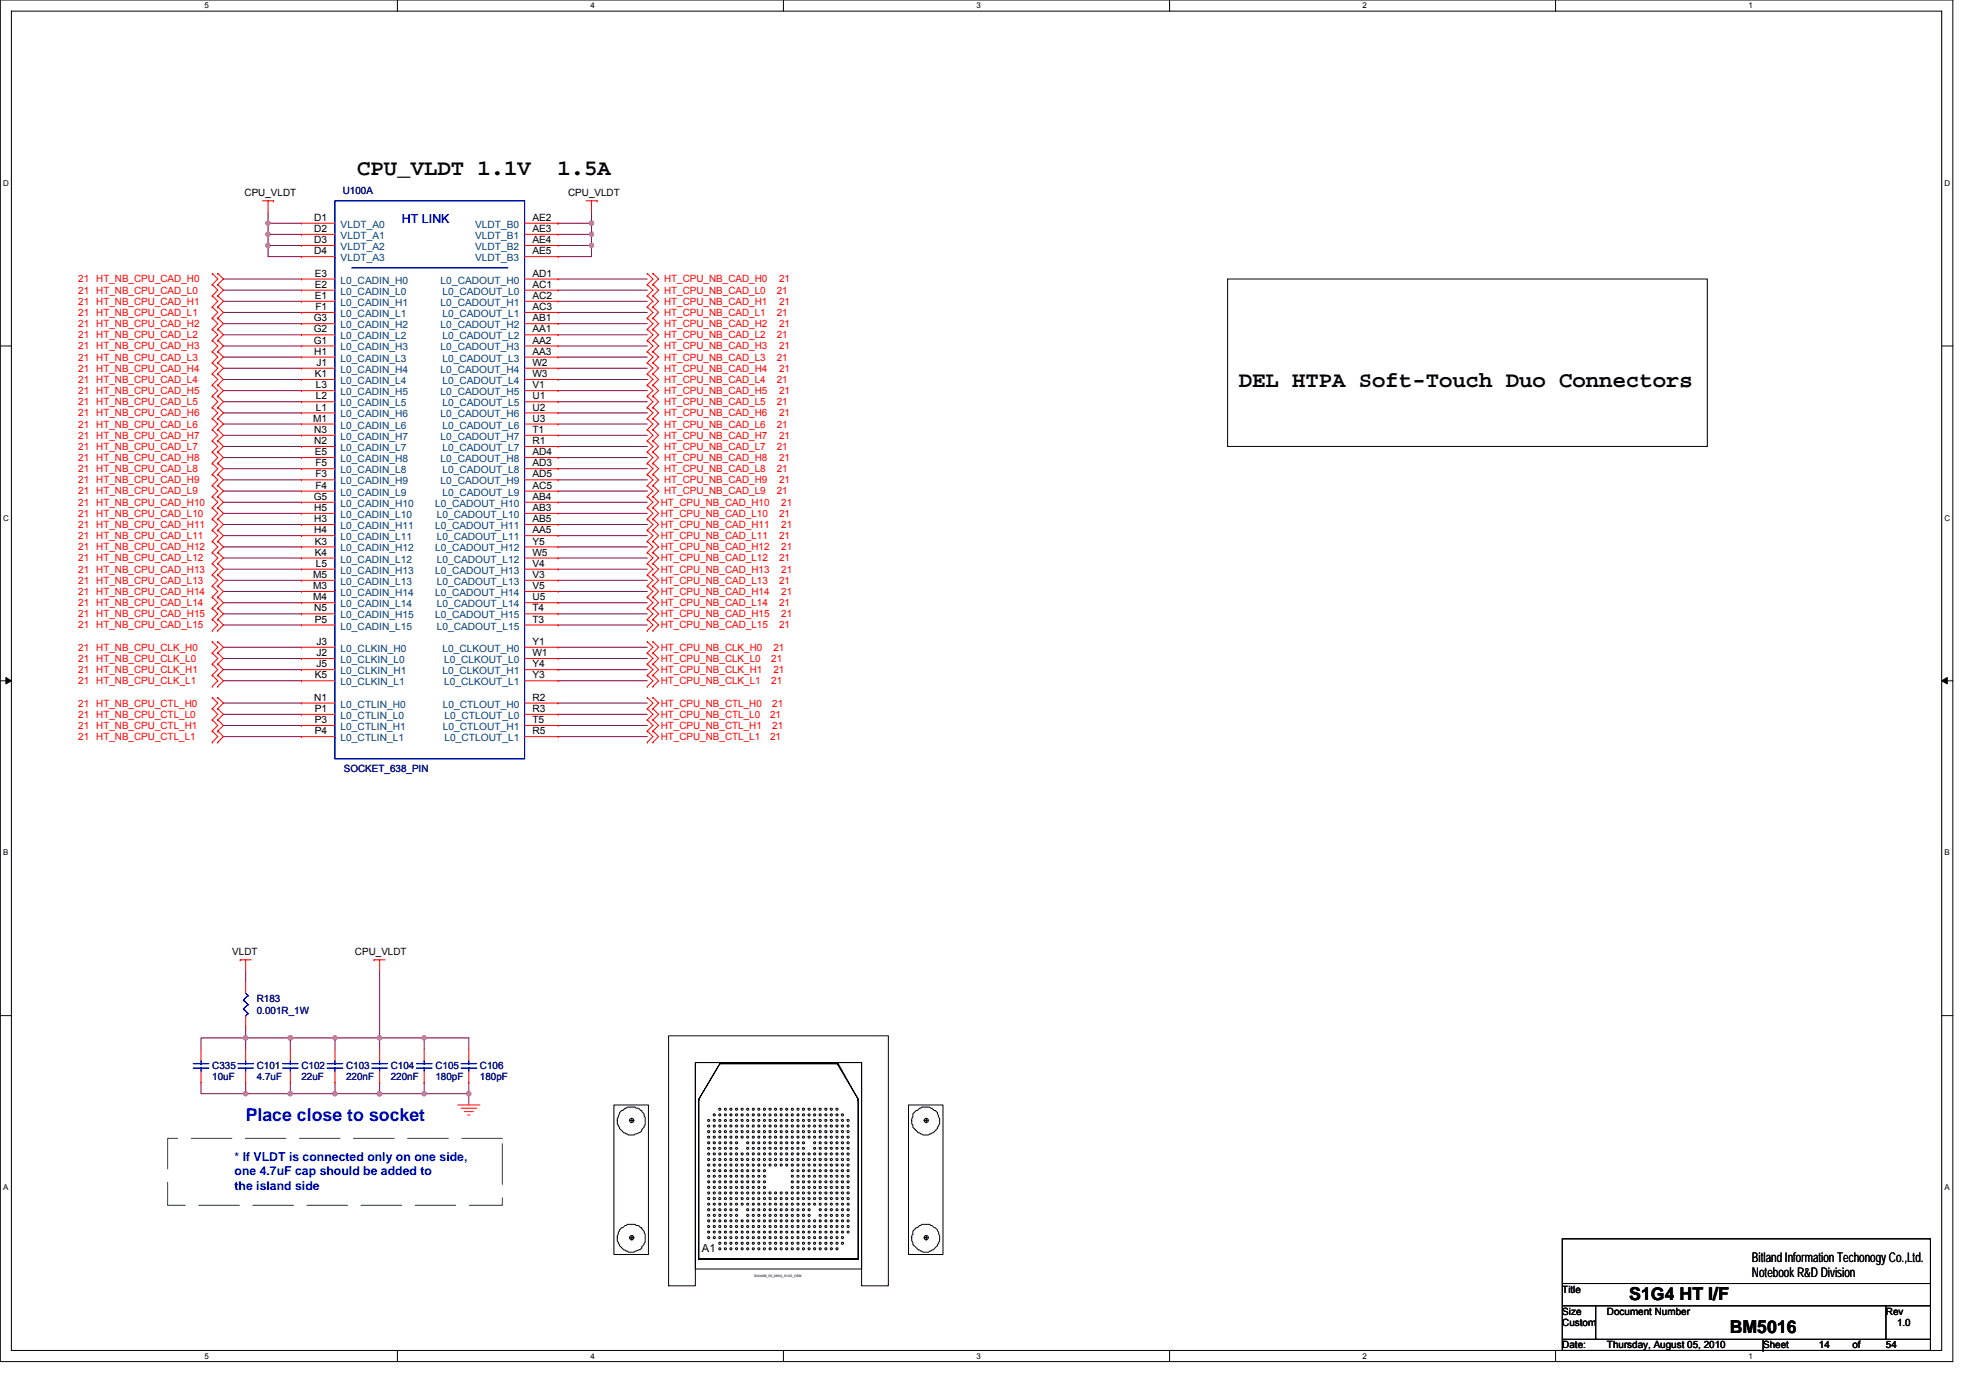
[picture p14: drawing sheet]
<svg xmlns="http://www.w3.org/2000/svg" width="297mm" height="210mm" viewBox="0 0 297 210" stroke-linecap="round" stroke-linejoin="round" font-family="sans-serif">
<defs><g id="words">
<g font-size="3.3">
<text x="53.7" y="26.3">CPU_VLDT 1.1V</text>
<text x="83.8" y="26.3">1.5A</text>
<text x="186.1" y="58.1">DEL HTPA Soft-Touch Duo Connectors</text>
</g>
<text font-size="2.7" fill="#00f" x="36.9" y="168.4">Place close to socket</text>
<g font-size="2.7">
<text x="244.8" y="195.2">S1G4 HT I/F</text>
<text x="259.9" y="200.3">BM5016</text>
</g>
<g font-size="2">
<text x="263.2" y="189.6">Bitland Information Techonogy Co.,Ltd.</text>
<text x="263.2" y="191.9">Notebook R&amp;D Division</text>
</g>
<g font-size="1.8" fill="#00f">
<text x="60.4" y="33.5">HT LINK</text>
<text x="35.2" y="174.4">* If VLDT is connected only on one side,</text>
<text x="35.2" y="176.6">one 4.7uF cap should be added to</text>
<text x="35.2" y="178.7">the island side</text>
</g>
<text font-size="1.7" x="105.5" y="188.1">A1</text>
<g font-size="1.5">
<text x="36.7" y="29.5">CPU_VLDT</text>
<text x="85.4" y="29.5">CPU_VLDT</text>
<text x="47.2" y="34.8">D2</text>
<text x="47.2" y="33.2">D1</text>
<text x="80" y="34.8">AE3</text>
<text x="80" y="33.2">AE2</text>
<text x="47.2" y="38.2">D4</text>
<text x="47.2" y="36.5">D3</text>
<text x="47.3" y="41.6">E3</text>
<text x="80" y="41.6">AD1</text>
<text x="80" y="38.2">AE5</text>
<text x="80" y="36.5">AE4</text>
<text x="47.3" y="44.9">E1</text>
<text x="47.3" y="43.2">E2</text>
<text x="47.4" y="46.6">F1</text>
<text x="80" y="44.9">AC2</text>
<text x="80" y="46.6">AC3</text>
<text x="80" y="43.2">AC1</text>
<text x="47.1" y="51.6">G1</text>
<text x="47.1" y="48.3">G3</text>
<text x="47.1" y="49.9">G2</text>
<text x="47.2" y="53.3">H1</text>
<text x="80" y="51.6">AA2</text>
<text x="80" y="48.3">AB1</text>
<text x="80" y="53.3">AA3</text>
<text x="80" y="49.9">AA1</text>
<text x="47.3" y="56.6">K1</text>
<text x="47.5" y="58.3">L3</text>
<text x="47.5" y="60">L2</text>
<text x="47.6" y="54.9">J1</text>
<text x="80" y="58.3">V1</text>
<text x="80" y="54.9">W2</text>
<text x="80" y="60">U1</text>
<text x="80" y="56.6">W3</text>
<text x="47.1" y="63.3">M1</text>
<text x="47.2" y="65">N3</text>
<text x="47.5" y="61.7">L1</text>
<text x="80" y="65">T1</text>
<text x="80" y="61.7">U2</text>
<text x="80" y="63.3">U3</text>
<text x="47.2" y="66.7">N2</text>
<text x="47.3" y="68.4">E5</text>
<text x="47.4" y="71.7">F3</text>
<text x="47.4" y="70">F5</text>
<text x="80" y="71.7">AD5</text>
<text x="80" y="68.4">AD4</text>
<text x="80" y="70">AD3</text>
<text x="80" y="66.7">R1</text>
<text x="47.1" y="75.1">G5</text>
<text x="47.2" y="76.8">H5</text>
<text x="47.4" y="73.4">F4</text>
<text x="80" y="75.1">AB4</text>
<text x="80" y="73.4">AC5</text>
<text x="80" y="76.8">AB3</text>
<text x="47.2" y="78.4">H3</text>
<text x="47.2" y="80.1">H4</text>
<text x="47.3" y="81.8">K3</text>
<text x="47.3" y="83.5">K4</text>
<text x="80" y="81.8">Y5</text>
<text x="80" y="78.4">AB5</text>
<text x="80" y="83.5">W5</text>
<text x="80" y="80.1">AA5</text>
<text x="47.1" y="88.5">M3</text>
<text x="47.1" y="86.8">M5</text>
<text x="47.5" y="85.1">L5</text>
<text x="80" y="88.5">V5</text>
<text x="80" y="85.1">V4</text>
<text x="80" y="86.8">V3</text>
<text x="47.1" y="90.2">M4</text>
<text x="47.2" y="91.8">N5</text>
<text x="47.3" y="93.5">P5</text>
<text x="80" y="91.8">T4</text>
<text x="80" y="93.5">T3</text>
<text x="80" y="90.2">U5</text>
<text x="47.3" y="101.9">K5</text>
<text x="47.6" y="100.2">J5</text>
<text x="47.6" y="96.9">J3</text>
<text x="47.6" y="98.6">J2</text>
<text x="80" y="101.9">Y3</text>
<text x="80" y="98.6">W1</text>
<text x="80" y="100.2">Y4</text>
<text x="80" y="96.9">Y1</text>
<text x="47.2" y="105.2">N1</text>
<text x="47.3" y="106.9">P1</text>
<text x="80" y="105.2">R2</text>
<text x="80" y="106.9">R3</text>
<text x="47.3" y="108.6">P3</text>
<text x="47.3" y="110.3">P4</text>
<text x="80" y="108.6">T5</text>
<text x="80" y="110.3">R5</text>
<text x="34.9" y="143.5">VLDT</text>
<text x="53.3" y="143.5">CPU_VLDT</text>
<text x="234.7" y="194.1">Title</text>
<text x="234.7" y="197.5">Size</text>
<text x="241.4" y="197.5">Document Number</text>
<text x="283.4" y="197.5">Rev</text>
<text x="234.7" y="202.5">Date:</text>
<text x="234.7" y="199.2">Custom</text>
<text x="241.4" y="202.5">Thursday, August 05, 2010</text>
<text x="264.9" y="202.5">Sheet</text>
<text x="273.3" y="202.5">14</text>
<text x="278.3" y="202.5">of</text>
<text x="283.4" y="202.5">54</text>
<text x="285" y="199.2">1.0</text>
</g>
<g font-size="1.5" fill="#000080">
<text x="51.5" y="29.2">U100A</text>
<text x="51.7" y="116">SOCKET_638_PIN</text>
<text x="38.6" y="150.6">R183</text>
<text x="38.6" y="152.2">0.001R_1W</text>
<text x="31.9" y="160.6">C335</text>
<text x="38.6" y="160.6">C101</text>
<text x="45.3" y="160.6">C102</text>
<text x="52" y="160.6">C103</text>
<text x="58.7" y="160.6">C104</text>
<text x="65.4" y="160.6">C105</text>
<text x="72.1" y="160.6">C106</text>
<text x="31.9" y="162.3">10uF</text>
<text x="38.6" y="162.3">4.7uF</text>
<text x="45.3" y="162.3">22uF</text>
<text x="52" y="162.3">220nF</text>
<text x="58.7" y="162.3">220nF</text>
<text x="65.4" y="162.3">180pF</text>
<text x="72.1" y="162.3">180pF</text>
</g>
<g font-size="1.5" fill="#004080">
<text x="51.2" y="35.9">VLDT_A1</text>
<text x="51.2" y="34.2">VLDT_A0</text>
<text x="71.4" y="35.9">VLDT_B1</text>
<text x="71.4" y="34.2">VLDT_B0</text>
<text x="51.2" y="39.2">VLDT_A3</text>
<text x="51.2" y="37.5">VLDT_A2</text>
<text x="71.4" y="39.2">VLDT_B3</text>
<text x="71.4" y="37.5">VLDT_B2</text>
<text x="51.2" y="45.9">L0_CADIN_H1</text>
<text x="51.2" y="47.6">L0_CADIN_L1</text>
<text x="51.2" y="42.6">L0_CADIN_H0</text>
<text x="51.2" y="44.3">L0_CADIN_L0</text>
<text x="66.2" y="45.9">L0_CADOUT_H1</text>
<text x="66.2" y="42.6">L0_CADOUT_H0</text>
<text x="66.5" y="47.6">L0_CADOUT_L1</text>
<text x="66.5" y="44.3">L0_CADOUT_L0</text>
<text x="51.2" y="52.6">L0_CADIN_H3</text>
<text x="51.2" y="49.3">L0_CADIN_H2</text>
<text x="51.2" y="51">L0_CADIN_L2</text>
<text x="66.2" y="52.6">L0_CADOUT_H3</text>
<text x="66.2" y="49.3">L0_CADOUT_H2</text>
<text x="66.5" y="51">L0_CADOUT_L2</text>
<text x="51.2" y="59.4">L0_CADIN_H5</text>
<text x="51.2" y="56">L0_CADIN_H4</text>
<text x="51.2" y="57.7">L0_CADIN_L4</text>
<text x="51.2" y="54.3">L0_CADIN_L3</text>
<text x="66.2" y="59.4">L0_CADOUT_H5</text>
<text x="66.2" y="56">L0_CADOUT_H4</text>
<text x="66.5" y="57.7">L0_CADOUT_L4</text>
<text x="66.5" y="54.3">L0_CADOUT_L3</text>
<text x="51.2" y="62.7">L0_CADIN_H6</text>
<text x="51.2" y="64.4">L0_CADIN_L6</text>
<text x="51.2" y="61">L0_CADIN_L5</text>
<text x="66.2" y="62.7">L0_CADOUT_H6</text>
<text x="66.5" y="64.4">L0_CADOUT_L6</text>
<text x="66.5" y="61">L0_CADOUT_L5</text>
<text x="51.2" y="69.4">L0_CADIN_H8</text>
<text x="51.2" y="71.1">L0_CADIN_L8</text>
<text x="51.2" y="66.1">L0_CADIN_H7</text>
<text x="51.2" y="67.7">L0_CADIN_L7</text>
<text x="66.2" y="69.4">L0_CADOUT_H8</text>
<text x="66.2" y="66.1">L0_CADOUT_H7</text>
<text x="66.5" y="71.1">L0_CADOUT_L8</text>
<text x="66.5" y="67.7">L0_CADOUT_L7</text>
<text x="51.2" y="76.1">L0_CADIN_H10</text>
<text x="51.2" y="77.8">L0_CADIN_L10</text>
<text x="51.2" y="72.7">L0_CADIN_H9</text>
<text x="51.2" y="74.4">L0_CADIN_L9</text>
<text x="65.4" y="76.1">L0_CADOUT_H10</text>
<text x="65.6" y="77.8">L0_CADOUT_L10</text>
<text x="66.2" y="72.7">L0_CADOUT_H9</text>
<text x="66.5" y="74.4">L0_CADOUT_L9</text>
<text x="51.2" y="82.8">L0_CADIN_H12</text>
<text x="51.2" y="79.5">L0_CADIN_H11</text>
<text x="51.2" y="81.1">L0_CADIN_L11</text>
<text x="65.4" y="82.8">L0_CADOUT_H12</text>
<text x="65.4" y="79.5">L0_CADOUT_H11</text>
<text x="65.6" y="81.1">L0_CADOUT_L11</text>
<text x="51.2" y="89.5">L0_CADIN_H14</text>
<text x="51.2" y="86.2">L0_CADIN_H13</text>
<text x="51.2" y="87.8">L0_CADIN_L13</text>
<text x="51.2" y="84.5">L0_CADIN_L12</text>
<text x="65.4" y="89.5">L0_CADOUT_H14</text>
<text x="65.4" y="86.2">L0_CADOUT_H13</text>
<text x="65.6" y="87.8">L0_CADOUT_L13</text>
<text x="65.6" y="84.5">L0_CADOUT_L12</text>
<text x="51.2" y="92.9">L0_CADIN_H15</text>
<text x="51.2" y="94.6">L0_CADIN_L15</text>
<text x="51.2" y="91.2">L0_CADIN_L14</text>
<text x="65.4" y="92.9">L0_CADOUT_H15</text>
<text x="65.6" y="94.6">L0_CADOUT_L15</text>
<text x="65.6" y="91.2">L0_CADOUT_L14</text>
<text x="51.2" y="101.3">L0_CLKIN_H1</text>
<text x="51.2" y="97.9">L0_CLKIN_H0</text>
<text x="51.2" y="99.6">L0_CLKIN_L0</text>
<text x="66.5" y="101.3">L0_CLKOUT_H1</text>
<text x="66.5" y="97.9">L0_CLKOUT_H0</text>
<text x="66.7" y="99.6">L0_CLKOUT_L0</text>
<text x="51.2" y="102.9">L0_CLKIN_L1</text>
<text x="51.2" y="106.3">L0_CTLIN_H0</text>
<text x="51.2" y="108">L0_CTLIN_L0</text>
<text x="66.5" y="106.3">L0_CTLOUT_H0</text>
<text x="66.7" y="102.9">L0_CLKOUT_L1</text>
<text x="66.8" y="108">L0_CTLOUT_L0</text>
<text x="51.2" y="109.6">L0_CTLIN_H1</text>
<text x="51.2" y="111.3">L0_CTLIN_L1</text>
<text x="66.5" y="109.6">L0_CTLOUT_H1</text>
<text x="66.8" y="111.3">L0_CTLOUT_L1</text>
</g>
<g font-size="1.5" fill="#f00">
<text x="11.8" y="42.4">21 HT_NB_CPU_CAD_H0</text>
<text x="11.8" y="44.1">21 HT_NB_CPU_CAD_L0</text>
<text x="11.8" y="45.8">21 HT_NB_CPU_CAD_H1</text>
<text x="11.8" y="47.5">21 HT_NB_CPU_CAD_L1</text>
<text x="99.8" y="44.1">HT_CPU_NB_CAD_L0</text>
<text x="99.8" y="47.5">HT_CPU_NB_CAD_L1</text>
<text x="99.8" y="42.4">HT_CPU_NB_CAD_H0</text>
<text x="99.8" y="45.8">HT_CPU_NB_CAD_H1</text>
<text x="116.7" y="44.1">21</text>
<text x="116.7" y="47.5">21</text>
<text x="117" y="42.4">21</text>
<text x="117" y="45.8">21</text>
<text x="11.8" y="49.1">21 HT_NB_CPU_CAD_H2</text>
<text x="11.8" y="50.8">21 HT_NB_CPU_CAD_L2</text>
<text x="11.8" y="52.5">21 HT_NB_CPU_CAD_H3</text>
<text x="99.8" y="49.1">HT_CPU_NB_CAD_H2</text>
<text x="99.8" y="52.5">HT_CPU_NB_CAD_H3</text>
<text x="99.8" y="50.8">HT_CPU_NB_CAD_L2</text>
<text x="116.7" y="50.8">21</text>
<text x="117" y="49.1">21</text>
<text x="117" y="52.5">21</text>
<text x="11.8" y="54.2">21 HT_NB_CPU_CAD_L3</text>
<text x="11.8" y="55.8">21 HT_NB_CPU_CAD_H4</text>
<text x="11.8" y="57.5">21 HT_NB_CPU_CAD_L4</text>
<text x="11.8" y="59.2">21 HT_NB_CPU_CAD_H5</text>
<text x="99.8" y="55.8">HT_CPU_NB_CAD_H4</text>
<text x="99.8" y="59.2">HT_CPU_NB_CAD_H5</text>
<text x="99.8" y="54.2">HT_CPU_NB_CAD_L3</text>
<text x="99.8" y="57.5">HT_CPU_NB_CAD_L4</text>
<text x="116.7" y="54.2">21</text>
<text x="116.7" y="57.5">21</text>
<text x="117" y="55.8">21</text>
<text x="117" y="59.2">21</text>
<text x="11.8" y="60.9">21 HT_NB_CPU_CAD_L5</text>
<text x="11.8" y="62.5">21 HT_NB_CPU_CAD_H6</text>
<text x="11.8" y="64.2">21 HT_NB_CPU_CAD_L6</text>
<text x="11.8" y="65.9">21 HT_NB_CPU_CAD_H7</text>
<text x="99.8" y="62.5">HT_CPU_NB_CAD_H6</text>
<text x="99.8" y="65.9">HT_CPU_NB_CAD_H7</text>
<text x="99.8" y="60.9">HT_CPU_NB_CAD_L5</text>
<text x="99.8" y="64.2">HT_CPU_NB_CAD_L6</text>
<text x="116.7" y="60.9">21</text>
<text x="116.7" y="64.2">21</text>
<text x="117" y="62.5">21</text>
<text x="117" y="65.9">21</text>
<text x="11.8" y="67.6">21 HT_NB_CPU_CAD_L7</text>
<text x="11.8" y="69.2">21 HT_NB_CPU_CAD_H8</text>
<text x="11.8" y="70.9">21 HT_NB_CPU_CAD_L8</text>
<text x="99.8" y="70.9">HT_CPU_NB_CAD_L8</text>
<text x="99.8" y="69.2">HT_CPU_NB_CAD_H8</text>
<text x="99.8" y="67.6">HT_CPU_NB_CAD_L7</text>
<text x="116.7" y="70.9">21</text>
<text x="116.7" y="67.6">21</text>
<text x="117" y="69.2">21</text>
<text x="11.8" y="72.6">21 HT_NB_CPU_CAD_H9</text>
<text x="11.8" y="74.3">21 HT_NB_CPU_CAD_L9</text>
<text x="11.8" y="75.9">21 HT_NB_CPU_CAD_H10</text>
<text x="11.8" y="77.6">21 HT_NB_CPU_CAD_L10</text>
<text x="99.3" y="75.9">HT_CPU_NB_CAD_H10</text>
<text x="99.3" y="77.6">HT_CPU_NB_CAD_L10</text>
<text x="99.8" y="74.3">HT_CPU_NB_CAD_L9</text>
<text x="99.8" y="72.6">HT_CPU_NB_CAD_H9</text>
<text x="116.7" y="74.3">21</text>
<text x="117" y="77.6">21</text>
<text x="117" y="72.6">21</text>
<text x="117.4" y="75.9">21</text>
<text x="11.8" y="79.3">21 HT_NB_CPU_CAD_H11</text>
<text x="11.8" y="81">21 HT_NB_CPU_CAD_L11</text>
<text x="11.8" y="82.7">21 HT_NB_CPU_CAD_H12</text>
<text x="99.3" y="79.3">HT_CPU_NB_CAD_H11</text>
<text x="99.3" y="82.7">HT_CPU_NB_CAD_H12</text>
<text x="99.3" y="81">HT_CPU_NB_CAD_L11</text>
<text x="117" y="81">21</text>
<text x="117.4" y="79.3">21</text>
<text x="117.4" y="82.7">21</text>
<text x="11.8" y="84.3">21 HT_NB_CPU_CAD_L12</text>
<text x="11.8" y="86">21 HT_NB_CPU_CAD_H13</text>
<text x="11.8" y="87.7">21 HT_NB_CPU_CAD_L13</text>
<text x="11.8" y="89.4">21 HT_NB_CPU_CAD_H14</text>
<text x="99.3" y="86">HT_CPU_NB_CAD_H13</text>
<text x="99.3" y="89.4">HT_CPU_NB_CAD_H14</text>
<text x="99.3" y="87.7">HT_CPU_NB_CAD_L13</text>
<text x="99.3" y="84.3">HT_CPU_NB_CAD_L12</text>
<text x="117" y="87.7">21</text>
<text x="117" y="84.3">21</text>
<text x="117.4" y="86">21</text>
<text x="117.4" y="89.4">21</text>
<text x="11.8" y="91">21 HT_NB_CPU_CAD_L14</text>
<text x="11.8" y="92.7">21 HT_NB_CPU_CAD_H15</text>
<text x="11.8" y="94.4">21 HT_NB_CPU_CAD_L15</text>
<text x="99.3" y="92.7">HT_CPU_NB_CAD_H15</text>
<text x="99.3" y="91">HT_CPU_NB_CAD_L14</text>
<text x="99.3" y="94.4">HT_CPU_NB_CAD_L15</text>
<text x="117" y="91">21</text>
<text x="117" y="94.4">21</text>
<text x="117.4" y="92.7">21</text>
<text x="11.8" y="97.7">21 HT_NB_CPU_CLK_H0</text>
<text x="11.8" y="99.4">21 HT_NB_CPU_CLK_L0</text>
<text x="11.8" y="101.1">21 HT_NB_CPU_CLK_H1</text>
<text x="99.3" y="97.7">HT_CPU_NB_CLK_H0</text>
<text x="99.3" y="99.4">HT_CPU_NB_CLK_L0</text>
<text x="99.3" y="101.1">HT_CPU_NB_CLK_H1</text>
<text x="115.9" y="99.4">21</text>
<text x="116.2" y="97.7">21</text>
<text x="116.2" y="101.1">21</text>
<text x="11.8" y="102.8">21 HT_NB_CPU_CLK_L1</text>
<text x="11.8" y="107.8">21 HT_NB_CPU_CTL_L0</text>
<text x="11.8" y="106.1">21 HT_NB_CPU_CTL_H0</text>
<text x="99.3" y="106.1">HT_CPU_NB_CTL_H0</text>
<text x="99.3" y="102.8">HT_CPU_NB_CLK_L1</text>
<text x="99.3" y="107.8">HT_CPU_NB_CTL_L0</text>
<text x="115.7" y="107.8">21</text>
<text x="115.9" y="102.8">21</text>
<text x="116" y="106.1">21</text>
<text x="11.8" y="111.1">21 HT_NB_CPU_CTL_L1</text>
<text x="11.8" y="109.5">21 HT_NB_CPU_CTL_H1</text>
<text x="99.3" y="111.1">HT_CPU_NB_CTL_L1</text>
<text x="99.3" y="109.5">HT_CPU_NB_CTL_H1</text>
<text x="115.7" y="111.1">21</text>
<text x="116" y="109.5">21</text>
</g>
<g font-size="1.2">
<text x="30.7" y="1.3">5</text>
<text x="88.7" y="1.3">4</text>
<text x="146.7" y="1.3">3</text>
<text x="204.7" y="1.3">2</text>
<text x="262.7" y="1.3">1</text>
<text x=".5" y="27.9">D</text>
<text x="292.2" y="27.9">D</text>
<text x=".5" y="78.2">C</text>
<text x="292.2" y="78.2">C</text>
<text x=".5" y="128.5">B</text>
<text x="292.2" y="128.5">B</text>
<text x=".5" y="178.8">A</text>
<text x="292.2" y="178.8">A</text>
<text x="30.7" y="204.1">5</text>
<text x="88.7" y="204.1">4</text>
<text x="146.7" y="204.1">3</text>
<text x="204.7" y="204.1">2</text>
<text x="262.7" y="204.1">1</text>
</g>
<text font-size=".5" x="113.4" y="191.9">BGA638_50_26SQ_S1G3_OEM</text>
</g></defs>
<path d="M0 0h293.4v204.5h-293.4zM1.7 1.7h290v201.1h-290z" fill="none" stroke="#000" stroke-width=".15"/>
<g fill="#fff">
<path d="M30.7 .2h.7v1.3h-.7z"/>
<path d="M30.7 203h.7v1.4h-.7z"/>
</g>
<path d="M59.7 0v1.7M59.7 202.8v1.7" fill="none" stroke="#000" stroke-width=".15"/>
<g fill="#fff">
<path d="M88.7 .2h.7v1.3h-.7z"/>
<path d="M88.7 203h.7v1.4h-.7z"/>
</g>
<path d="M117.7 0v1.7M117.7 202.8v1.7" fill="none" stroke="#000" stroke-width=".15"/>
<g fill="#fff">
<path d="M146.7 .2h.7v1.3h-.7z"/>
<path d="M146.7 203h.7v1.4h-.7z"/>
</g>
<path d="M175.7 0v1.7M175.7 202.8v1.7" fill="none" stroke="#000" stroke-width=".15"/>
<g fill="#fff">
<path d="M204.7 .2h.7v1.3h-.7z"/>
<path d="M204.7 203h.7v1.4h-.7z"/>
</g>
<path d="M233.7 0v1.7M233.7 202.8v1.7" fill="none" stroke="#000" stroke-width=".15"/>
<g fill="#fff">
<path d="M262.7 .2h.7v1.3h-.7z"/>
<path d="M262.7 203h.7v1.4h-.7z"/>
<path d="M.5 26.8h.8v1.4h-.8z"/>
<path d="M292.2 26.8h.8v1.4h-.8z"/>
<path d="M.5 77.1h.8v1.3h-.8z"/>
<path d="M292.2 77.1h.8v1.3h-.8z"/>
</g>
<path d="M0 52h1.7M291.7 52h1.7" fill="none" stroke="#000" stroke-width=".15"/>
<g fill="#fff">
<path d="M.5 127.4h.7v1.3h-.7z"/>
<path d="M292.2 127.4h.7v1.3h-.7z"/>
</g>
<path d="M0 102.3h1.7M291.7 102.3h1.7" fill="none" stroke="#000" stroke-width=".15"/>
<path d="M.9 101.8l.8 .5-.8 .4zM291.7 102.3l.9-.5v.9z" fill="#000" stroke="#000" stroke-width=".15"/>
<g fill="#fff">
<path d="M.5 177.7h.7v1.3h-.7z"/>
<path d="M292.2 177.7h.7v1.3h-.7z"/>
</g>
<g fill="none" stroke="#000" stroke-width=".15">
<path d="M184.4 41.9h72.1v25.2h-72.1zM0 152.5h1.7M100.5 155.6h33v37.5h-4v-33.5h-25v33.5h-4zM104.5 159.6h25v31h-25zM108.2 159.8h.1M108.2 159.8h17.7l3 5.3M108.2 159.8l-3.2 5.3M125.8 159.8h.1M125.8 159.8l3.1 5.3M291.7 152.5h1.7M92.2 166h5.2v22.4h-5.2zM93.4 166.8h.2l.7-.5h1.1l.2 .2h.3l.4 .3h.1v.2l.4 .3 .1 .8a1.14 1.14 0 0 1-.1 1v.2l-.4 .4a.98 .98 0 0 1-1 .6l-.2 .2h-.8l-.7-.3-.6-.7v-.2a1.75 1.75 0 0 1 0-2v-.2z"/>
<path d="M94.6 168.3h.6M94.9 168v.6M105 165.1h.1M105 165.1v24M106.4 179.9h.2v.2h-.2zM106.4 179.1h.2v.2h-.2zM106.4 178.2h.2v.3h-.2zM106.4 177.4h.2v.2h-.2zM106.4 176.6h.2v.2h-.2zM106.4 175.7h.2v.2h-.2zM106.4 174.9h.2v.2h-.2zM106.4 174.1h.2v.2h-.2z"/>
<path d="M106.4 173.2h.2v.2h-.2zM106.4 172.4h.2v.2h-.2zM106.4 171.5h.2v.3h-.2zM106.4 170.7h.2v.2h-.2zM106.4 169.9h.2v.2h-.2zM106.4 169h.2v.2h-.2zM106.4 168.2h.2v.2h-.2zM107.2 179.9h.2v.2h-.2zM107.2 179.1h.2v.2h-.2zM107.2 178.2h.2v.3h-.2zM107.2 177.4h.2v.2h-.2zM107.2 176.6h.2v.2h-.2z"/>
<path d="M107.2 175.7h.2v.2h-.2zM107.2 174.9h.2v.2h-.2zM107.2 174.1h.2v.2h-.2zM107.2 173.2h.2v.2h-.2zM107.2 172.4h.2v.2h-.2zM107.2 171.5h.2v.3h-.2zM107.2 170.7h.2v.2h-.2zM107.2 169.9h.2v.2h-.2zM107.2 169h.2v.2h-.2zM107.2 168.2h.2v.2h-.2zM107.2 167.3h.2v.3h-.2zM108 179.9h.3v.2h-.3z"/>
<path d="M108 179.1h.3v.2h-.3zM108 178.2h.3v.3h-.3zM108 177.4h.3v.2h-.3zM108 176.6h.3v.2h-.3zM108 175.7h.3v.2h-.3zM108 174.9h.3v.2h-.3zM108 174.1h.3v.2h-.3zM108 173.2h.3v.2h-.3zM108 172.4h.3v.2h-.3zM108 171.5h.3v.3h-.3zM108 170.7h.3v.2h-.3zM108 169.9h.3v.2h-.3z"/>
<path d="M108 169h.3v.2h-.3zM108 168.2h.3v.2h-.3zM108 167.3h.3v.3h-.3zM108 166.5h.3v.2h-.3zM108.9 179.9h.2v.2h-.2zM108.9 179.1h.2v.2h-.2zM108.9 178.2h.2v.3h-.2zM108.9 177.4h.2v.2h-.2zM108.9 176.6h.2v.2h-.2zM108.9 175.7h.2v.2h-.2zM108.9 174.9h.2v.2h-.2zM108.9 174.1h.2v.2h-.2z"/>
<path d="M108.9 173.2h.2v.2h-.2zM108.9 172.4h.2v.2h-.2zM108.9 171.5h.2v.3h-.2zM108.9 170.7h.2v.2h-.2zM108.9 169.9h.2v.2h-.2zM108.9 169h.2v.2h-.2zM108.9 168.2h.2v.2h-.2zM108.9 167.3h.2v.3h-.2zM108.9 166.5h.2v.2h-.2zM109.7 179.9h.2v.2h-.2zM109.7 179.1h.2v.2h-.2zM109.7 178.2h.2v.3h-.2z"/>
<path d="M109.7 177.4h.2v.2h-.2zM109.7 176.6h.2v.2h-.2zM109.7 175.7h.2v.2h-.2zM109.7 174.9h.2v.2h-.2zM109.7 174.1h.2v.2h-.2zM109.7 173.2h.2v.2h-.2zM109.7 172.4h.2v.2h-.2zM109.7 171.5h.2v.3h-.2zM109.7 170.7h.2v.2h-.2zM109.7 169.9h.2v.2h-.2zM109.7 169h.2v.2h-.2zM109.7 168.2h.2v.2h-.2z"/>
<path d="M109.7 167.3h.2v.3h-.2zM109.7 166.5h.2v.2h-.2zM110.6 179.9h.2v.2h-.2zM110.6 179.1h.2v.2h-.2zM110.6 178.2h.2v.3h-.2zM110.6 177.4h.2v.2h-.2zM110.6 176.6h.2v.2h-.2zM110.6 175.7h.2v.2h-.2zM110.6 174.9h.2v.2h-.2zM110.6 174.1h.2v.2h-.2zM110.6 173.2h.2v.2h-.2zM110.6 172.4h.2v.2h-.2z"/>
<path d="M110.6 171.5h.2v.3h-.2zM110.6 170.7h.2v.2h-.2zM110.6 169.9h.2v.2h-.2zM110.6 169h.2v.2h-.2zM110.6 168.2h.2v.2h-.2zM110.6 167.3h.2v.3h-.2zM110.6 166.5h.2v.2h-.2zM111.4 179.9h.2v.2h-.2zM111.4 179.1h.2v.2h-.2zM111.4 178.2h.2v.3h-.2zM111.4 177.4h.2v.2h-.2zM111.4 176.6h.2v.2h-.2z"/>
<path d="M111.4 175.7h.2v.2h-.2zM111.4 174.9h.2v.2h-.2zM111.4 174.1h.2v.2h-.2zM111.4 173.2h.2v.2h-.2zM111.4 170.7h.2v.2h-.2zM111.4 169.9h.2v.2h-.2zM111.4 169h.2v.2h-.2zM111.4 168.2h.2v.2h-.2zM111.4 167.3h.2v.3h-.2zM111.4 166.5h.2v.2h-.2zM112.2 170.7h.2v.2h-.2zM112.2 169.9h.2v.2h-.2z"/>
<path d="M112.2 169h.2v.2h-.2zM112.2 168.2h.2v.2h-.2zM112.2 167.3h.2v.3h-.2zM112.2 166.5h.2v.2h-.2zM112.2 179.9h.2v.2h-.2zM112.2 179.1h.2v.2h-.2zM112.2 178.2h.2v.3h-.2zM112.2 177.4h.2v.2h-.2zM112.2 176.6h.2v.2h-.2zM112.2 175.7h.2v.2h-.2zM112.2 174.9h.2v.2h-.2zM112.2 174.1h.2v.2h-.2z"/>
<path d="M112.2 173.2h.2v.2h-.2zM112.2 172.4h.2v.2h-.2zM112.2 171.5h.2v.3h-.2zM113.1 170.7h.2v.2h-.2zM113.1 169.9h.2v.2h-.2zM113.1 169h.2v.2h-.2zM113.1 168.2h.2v.2h-.2zM113.1 167.3h.2v.3h-.2zM113.1 166.5h.2v.2h-.2zM113.1 179.9h.2v.2h-.2zM113.1 179.1h.2v.2h-.2zM113.1 178.2h.2v.3h-.2z"/>
<path d="M113.1 177.4h.2v.2h-.2zM113.1 176.6h.2v.2h-.2zM113.1 175.7h.2v.2h-.2zM113.1 174.9h.2v.2h-.2zM113.1 174.1h.2v.2h-.2zM113.1 173.2h.2v.2h-.2zM113.1 172.4h.2v.2h-.2zM113.1 171.5h.2v.3h-.2zM113.9 179.9h.2v.2h-.2zM113.9 179.1h.2v.2h-.2zM113.9 178.2h.2v.3h-.2zM113.9 177.4h.2v.2h-.2z"/>
<path d="M113.9 176.6h.2v.2h-.2zM113.9 175.7h.2v.2h-.2zM113.9 174.9h.2v.2h-.2zM113.9 174.1h.2v.2h-.2zM113.9 173.2h.2v.2h-.2zM113.9 170.7h.2v.2h-.2zM113.9 169.9h.2v.2h-.2zM113.9 169h.2v.2h-.2zM113.9 168.2h.2v.2h-.2zM113.9 167.3h.2v.3h-.2zM113.9 166.5h.2v.2h-.2zM113.9 172.4h.2v.2h-.2z"/>
<path d="M113.9 171.5h.2v.3h-.2zM114.7 179.9h.3v.2h-.3zM114.7 179.1h.3v.2h-.3zM114.7 178.2h.3v.3h-.3zM114.7 177.4h.3v.2h-.3zM114.7 176.6h.3v.2h-.3zM114.7 175.7h.3v.2h-.3zM114.7 174.9h.3v.2h-.3zM114.7 174.1h.3v.2h-.3zM114.7 173.2h.3v.2h-.3zM114.7 170.7h.3v.2h-.3zM114.7 169.9h.3v.2h-.3z"/>
<path d="M114.7 169h.3v.2h-.3zM114.7 168.2h.3v.2h-.3zM114.7 167.3h.3v.3h-.3zM114.7 166.5h.3v.2h-.3zM114.7 172.4h.3v.2h-.3zM114.7 171.5h.3v.3h-.3zM115.6 179.1h.2v.2h-.2zM115.6 179.9h.2v.2h-.2zM115.6 174.9h.2v.2h-.2zM115.6 174.1h.2v.2h-.2zM115.6 173.2h.2v.2h-.2zM115.6 170.7h.2v.2h-.2z"/>
<path d="M115.6 169.9h.2v.2h-.2zM115.6 169h.2v.2h-.2zM115.6 168.2h.2v.2h-.2zM115.6 167.3h.2v.3h-.2zM115.6 166.5h.2v.2h-.2zM115.6 172.4h.2v.2h-.2zM115.6 171.5h.2v.3h-.2zM116.4 179.9h.2v.2h-.2zM116.4 179.1h.2v.2h-.2zM116.4 174.9h.2v.2h-.2zM116.4 174.1h.2v.2h-.2zM116.4 173.2h.2v.2h-.2z"/>
<path d="M116.4 170.7h.2v.2h-.2zM116.4 169.9h.2v.2h-.2zM116.4 169h.2v.2h-.2zM116.4 168.2h.2v.2h-.2zM116.4 167.3h.2v.3h-.2zM116.4 166.5h.2v.2h-.2zM116.4 172.4h.2v.2h-.2zM116.4 171.5h.2v.3h-.2zM117.3 179.9h.2v.2h-.2zM117.3 179.1h.2v.2h-.2zM117.3 174.9h.2v.2h-.2zM117.3 174.1h.2v.2h-.2z"/>
<path d="M117.3 173.2h.2v.2h-.2zM117.3 170.7h.2v.2h-.2zM117.3 169.9h.2v.2h-.2zM117.3 169h.2v.2h-.2zM117.3 168.2h.2v.2h-.2zM117.3 167.3h.2v.3h-.2zM117.3 166.5h.2v.2h-.2zM117.3 172.4h.2v.2h-.2zM117.3 171.5h.2v.3h-.2zM118.1 179.9h.2v.2h-.2zM118.1 179.1h.2v.2h-.2zM118.1 174.9h.2v.2h-.2z"/>
<path d="M118.1 174.1h.2v.2h-.2zM118.1 173.2h.2v.2h-.2zM118.1 170.7h.2v.2h-.2zM118.1 169.9h.2v.2h-.2zM118.1 169h.2v.2h-.2zM118.1 168.2h.2v.2h-.2zM118.1 167.3h.2v.3h-.2zM118.1 166.5h.2v.2h-.2zM118.1 172.4h.2v.2h-.2zM118.1 171.5h.2v.3h-.2zM118.9 179.9h.3v.2h-.3zM118.9 179.1h.3v.2h-.3z"/>
<path d="M118.9 178.2h.3v.3h-.3zM118.9 177.4h.3v.2h-.3zM118.9 176.6h.3v.2h-.3zM118.9 175.7h.3v.2h-.3zM118.9 174.9h.3v.2h-.3zM118.9 174.1h.3v.2h-.3zM118.9 173.2h.3v.2h-.3zM118.9 170.7h.3v.2h-.3zM118.9 169.9h.3v.2h-.3zM118.9 169h.3v.2h-.3zM118.9 168.2h.3v.2h-.3zM118.9 167.3h.3v.3h-.3z"/>
<path d="M118.9 166.5h.3v.2h-.3zM118.9 172.4h.3v.2h-.3zM118.9 171.5h.3v.3h-.3zM119.8 179.9h.2v.2h-.2zM119.8 179.1h.2v.2h-.2zM119.8 178.2h.2v.3h-.2zM119.8 177.4h.2v.2h-.2zM119.8 176.6h.2v.2h-.2zM119.8 175.7h.2v.2h-.2zM119.8 174.9h.2v.2h-.2zM119.8 174.1h.2v.2h-.2zM119.8 173.2h.2v.2h-.2z"/>
<path d="M119.8 170.7h.2v.2h-.2zM119.8 169.9h.2v.2h-.2zM119.8 169h.2v.2h-.2zM119.8 168.2h.2v.2h-.2zM119.8 167.3h.2v.3h-.2zM119.8 166.5h.2v.2h-.2zM119.8 172.4h.2v.2h-.2zM119.8 171.5h.2v.3h-.2zM120.6 179.9h.2v.2h-.2zM120.6 179.1h.2v.2h-.2zM120.6 178.2h.2v.3h-.2zM120.6 177.4h.2v.2h-.2z"/>
<path d="M120.6 176.6h.2v.2h-.2zM120.6 175.7h.2v.2h-.2zM120.6 174.9h.2v.2h-.2zM120.6 174.1h.2v.2h-.2zM120.6 173.2h.2v.2h-.2zM120.6 170.7h.2v.2h-.2zM120.6 169.9h.2v.2h-.2zM120.6 169h.2v.2h-.2zM120.6 168.2h.2v.2h-.2zM120.6 167.3h.2v.3h-.2zM120.6 166.5h.2v.2h-.2zM120.6 172.4h.2v.2h-.2z"/>
<path d="M120.6 171.5h.2v.3h-.2zM121.5 173.2h.2v.2h-.2zM121.5 170.7h.2v.2h-.2zM121.5 169.9h.2v.2h-.2zM121.5 169h.2v.2h-.2zM121.5 168.2h.2v.2h-.2zM121.5 167.3h.2v.3h-.2zM121.5 166.5h.2v.2h-.2zM121.5 179.9h.2v.2h-.2zM121.5 179.1h.2v.2h-.2zM121.5 178.2h.2v.3h-.2zM121.5 177.4h.2v.2h-.2z"/>
<path d="M121.5 176.6h.2v.2h-.2zM121.5 175.7h.2v.2h-.2zM121.5 174.9h.2v.2h-.2zM121.5 174.1h.2v.2h-.2zM122.3 170.7h.2v.2h-.2zM122.3 169.9h.2v.2h-.2zM122.3 169h.2v.2h-.2zM122.3 168.2h.2v.2h-.2zM122.3 167.3h.2v.3h-.2zM122.3 166.5h.2v.2h-.2zM122.3 179.9h.2v.2h-.2zM122.3 179.1h.2v.2h-.2z"/>
<path d="M122.3 178.2h.2v.3h-.2zM122.3 177.4h.2v.2h-.2zM122.3 176.6h.2v.2h-.2zM122.3 175.7h.2v.2h-.2zM122.3 174.9h.2v.2h-.2zM122.3 174.1h.2v.2h-.2zM122.3 173.2h.2v.2h-.2zM122.3 172.4h.2v.2h-.2zM122.3 171.5h.2v.3h-.2zM123.1 179.9h.2v.2h-.2zM123.1 179.1h.2v.2h-.2zM123.1 178.2h.2v.3h-.2z"/>
<path d="M123.1 177.4h.2v.2h-.2zM123.1 176.6h.2v.2h-.2zM123.1 175.7h.2v.2h-.2zM123.1 174.9h.2v.2h-.2zM123.1 174.1h.2v.2h-.2zM123.1 173.2h.2v.2h-.2zM123.1 172.4h.2v.2h-.2zM123.1 171.5h.2v.3h-.2zM123.1 170.7h.2v.2h-.2zM123.1 169.9h.2v.2h-.2zM123.1 169h.2v.2h-.2zM123.1 168.2h.2v.2h-.2z"/>
<path d="M123.1 167.3h.2v.3h-.2zM123.1 166.5h.2v.2h-.2zM124 179.9h.2v.2h-.2zM124 179.1h.2v.2h-.2zM124 178.2h.2v.3h-.2zM124 177.4h.2v.2h-.2zM124 176.6h.2v.2h-.2zM124 175.7h.2v.2h-.2zM124 174.9h.2v.2h-.2zM124 174.1h.2v.2h-.2zM124 173.2h.2v.2h-.2zM124 172.4h.2v.2h-.2z"/>
<path d="M124 171.5h.2v.3h-.2zM124 170.7h.2v.2h-.2zM124 169.9h.2v.2h-.2zM124 169h.2v.2h-.2zM124 168.2h.2v.2h-.2zM124 167.3h.2v.3h-.2zM124 166.5h.2v.2h-.2zM124.8 179.9h.2v.2h-.2zM124.8 179.1h.2v.2h-.2zM124.8 178.2h.2v.3h-.2zM124.8 177.4h.2v.2h-.2zM124.8 176.6h.2v.2h-.2z"/>
<path d="M124.8 175.7h.2v.2h-.2zM124.8 174.9h.2v.2h-.2zM124.8 174.1h.2v.2h-.2zM124.8 173.2h.2v.2h-.2zM124.8 172.4h.2v.2h-.2zM124.8 171.5h.2v.3h-.2zM124.8 170.7h.2v.2h-.2zM124.8 169.9h.2v.2h-.2zM124.8 169h.2v.2h-.2zM124.8 168.2h.2v.2h-.2zM124.8 167.3h.2v.3h-.2zM124.8 166.5h.2v.2h-.2z"/>
<path d="M125.6 179.9h.3v.2h-.3zM125.6 179.1h.3v.2h-.3zM125.6 178.2h.3v.3h-.3zM125.6 177.4h.3v.2h-.3zM125.6 176.6h.3v.2h-.3zM125.6 175.7h.3v.2h-.3zM125.6 174.9h.3v.2h-.3zM125.6 174.1h.3v.2h-.3zM125.6 173.2h.3v.2h-.3zM125.6 172.4h.3v.2h-.3zM125.6 171.5h.3v.3h-.3zM125.6 170.7h.3v.2h-.3z"/>
<path d="M125.6 169.9h.3v.2h-.3zM125.6 169h.3v.2h-.3zM125.6 168.2h.3v.2h-.3zM125.6 167.3h.3v.3h-.3zM125.6 166.5h.3v.2h-.3zM126.5 179.9h.2v.2h-.2zM126.5 179.1h.2v.2h-.2zM126.5 178.2h.2v.3h-.2zM126.5 177.4h.2v.2h-.2zM126.5 176.6h.2v.2h-.2zM126.5 175.7h.2v.2h-.2zM126.5 174.9h.2v.2h-.2z"/>
<path d="M126.5 174.1h.2v.2h-.2zM126.5 173.2h.2v.2h-.2zM126.5 172.4h.2v.2h-.2zM126.5 171.5h.2v.3h-.2zM126.5 170.7h.2v.2h-.2zM126.5 169.9h.2v.2h-.2zM126.5 169h.2v.2h-.2zM126.5 168.2h.2v.2h-.2zM126.5 167.3h.2v.3h-.2zM127.3 179.9h.2v.2h-.2zM127.3 179.1h.2v.2h-.2zM127.3 178.2h.2v.3h-.2z"/>
<path d="M127.3 177.4h.2v.2h-.2zM127.3 176.6h.2v.2h-.2zM127.3 175.7h.2v.2h-.2zM127.3 174.9h.2v.2h-.2zM127.3 174.1h.2v.2h-.2zM127.3 173.2h.2v.2h-.2zM127.3 172.4h.2v.2h-.2zM127.3 171.5h.2v.3h-.2zM127.3 170.7h.2v.2h-.2zM127.3 169.9h.2v.2h-.2zM127.3 169h.2v.2h-.2zM127.3 168.2h.2v.2h-.2z"/>
<path d="M128.9 165.1h.1M128.9 165.1v24M136.5 166h5.2v22.4h-5.2zM137.2 167.3l.5-.5h.1l.7-.5h1.2l.7 .5h.1l.4 .3 .1 .7 .2 .2v.8l-.3 .7-.7 .7-.7 .3h-.8l-.7-.3-.8-.9v-.3a1.06 1.06 0 0 1 0-1.2zM138.9 168.3h.4M139.2 168v.6M93.4 184.4h.2l.7-.5h1.1l.2 .2h.3l.4 .3h.1v.2l.4 .3v.2a1.76 1.76 0 0 1-.4 2.1 .98 .98 0 0 1-1 .7l-.2 .2h-.8l-.5-.4a1.4 1.4 0 0 1-.8-.8 1.75 1.75 0 0 1 0-2v-.2zM94.6 185.9h.6M94.9 185.6v.6M105 189.1h.1M105 189.1h23.9M106.4 185.8h.2v.2h-.2z"/>
<path d="M106.4 185h.2v.2h-.2zM106.4 184.1h.2v.2h-.2zM106.4 183.3h.2v.2h-.2zM106.4 182.4h.2v.3h-.2zM106.4 181.6h.2v.2h-.2zM106.4 180.8h.2v.2h-.2zM107.2 185.8h.2v.2h-.2zM107.2 185h.2v.2h-.2zM107.2 184.1h.2v.2h-.2zM107.2 183.3h.2v.2h-.2zM107.2 182.4h.2v.3h-.2zM107.2 181.6h.2v.2h-.2z"/>
<path d="M107.2 180.8h.2v.2h-.2zM108 187.5h.3v.2h-.3zM108 186.6h.3v.2h-.3zM108 185.8h.3v.2h-.3zM108 185h.3v.2h-.3zM108 184.1h.3v.2h-.3zM108 183.3h.3v.2h-.3zM108 182.4h.3v.3h-.3zM108 181.6h.3v.2h-.3zM108 180.8h.3v.2h-.3zM108.9 187.5h.2v.2h-.2zM108.9 186.6h.2v.2h-.2z"/>
<path d="M108.9 185.8h.2v.2h-.2zM108.9 185h.2v.2h-.2zM108.9 184.1h.2v.2h-.2zM108.9 183.3h.2v.2h-.2zM108.9 182.4h.2v.3h-.2zM108.9 181.6h.2v.2h-.2zM108.9 180.8h.2v.2h-.2zM109.7 187.5h.2v.2h-.2zM109.7 186.6h.2v.2h-.2zM109.7 185.8h.2v.2h-.2zM109.7 185h.2v.2h-.2zM109.7 184.1h.2v.2h-.2z"/>
<path d="M109.7 183.3h.2v.2h-.2zM109.7 182.4h.2v.3h-.2zM109.7 181.6h.2v.2h-.2zM109.7 180.8h.2v.2h-.2zM110.6 187.5h.2v.2h-.2zM110.6 186.6h.2v.2h-.2zM110.6 185.8h.2v.2h-.2zM110.6 185h.2v.2h-.2zM110.6 184.1h.2v.2h-.2zM110.6 183.3h.2v.2h-.2zM110.6 182.4h.2v.3h-.2zM110.6 181.6h.2v.2h-.2z"/>
<path d="M110.6 180.8h.2v.2h-.2zM111.4 187.5h.2v.2h-.2zM111.4 186.6h.2v.2h-.2zM111.4 185.8h.2v.2h-.2zM111.4 185h.2v.2h-.2zM111.4 184.1h.2v.2h-.2zM111.4 183.3h.2v.2h-.2zM111.4 180.8h.2v.2h-.2zM112.2 187.5h.2v.2h-.2zM112.2 186.6h.2v.2h-.2zM112.2 185.8h.2v.2h-.2zM112.2 185h.2v.2h-.2z"/>
<path d="M112.2 184.1h.2v.2h-.2zM112.2 183.3h.2v.2h-.2zM112.2 182.4h.2v.3h-.2zM112.2 181.6h.2v.2h-.2zM112.2 180.8h.2v.2h-.2zM113.1 187.5h.2v.2h-.2zM113.1 186.6h.2v.2h-.2zM113.1 185.8h.2v.2h-.2zM113.1 185h.2v.2h-.2zM113.1 184.1h.2v.2h-.2zM113.1 183.3h.2v.2h-.2zM113.1 182.4h.2v.3h-.2z"/>
<path d="M113.1 181.6h.2v.2h-.2zM113.1 180.8h.2v.2h-.2zM113.9 187.5h.2v.2h-.2zM113.9 186.6h.2v.2h-.2zM113.9 185.8h.2v.2h-.2zM113.9 185h.2v.2h-.2zM113.9 184.1h.2v.2h-.2zM113.9 183.3h.2v.2h-.2zM113.9 182.4h.2v.3h-.2zM113.9 181.6h.2v.2h-.2zM113.9 180.8h.2v.2h-.2zM114.7 187.5h.3v.2h-.3z"/>
<path d="M114.7 186.6h.3v.2h-.3zM114.7 185.8h.3v.2h-.3zM114.7 185h.3v.2h-.3zM114.7 184.1h.3v.2h-.3zM114.7 183.3h.3v.2h-.3zM114.7 182.4h.3v.3h-.3zM114.7 181.6h.3v.2h-.3zM114.7 180.8h.3v.2h-.3zM115.6 187.5h.2v.2h-.2zM115.6 186.6h.2v.2h-.2zM115.6 185.8h.2v.2h-.2zM115.6 185h.2v.2h-.2z"/>
<path d="M115.6 184.1h.2v.2h-.2zM115.6 183.3h.2v.2h-.2zM115.6 182.4h.2v.3h-.2zM115.6 181.6h.2v.2h-.2zM115.6 180.8h.2v.2h-.2zM116.4 187.5h.2v.2h-.2zM116.4 186.6h.2v.2h-.2zM116.4 185.8h.2v.2h-.2zM116.4 185h.2v.2h-.2zM116.4 184.1h.2v.2h-.2zM116.4 183.3h.2v.2h-.2zM116.4 182.4h.2v.3h-.2z"/>
<path d="M116.4 181.6h.2v.2h-.2zM116.4 180.8h.2v.2h-.2zM117.3 187.5h.2v.2h-.2zM117.3 186.6h.2v.2h-.2zM117.3 185.8h.2v.2h-.2zM117.3 185h.2v.2h-.2zM117.3 184.1h.2v.2h-.2zM117.3 183.3h.2v.2h-.2zM117.3 182.4h.2v.3h-.2zM117.3 181.6h.2v.2h-.2zM117.3 180.8h.2v.2h-.2zM118.1 187.5h.2v.2h-.2z"/>
<path d="M118.1 186.6h.2v.2h-.2zM118.1 185.8h.2v.2h-.2zM118.1 185h.2v.2h-.2zM118.1 184.1h.2v.2h-.2zM118.1 183.3h.2v.2h-.2zM118.1 182.4h.2v.3h-.2zM118.1 181.6h.2v.2h-.2zM118.1 180.8h.2v.2h-.2zM118.9 187.5h.3v.2h-.3zM118.9 186.6h.3v.2h-.3zM118.9 185.8h.3v.2h-.3zM118.9 185h.3v.2h-.3z"/>
<path d="M118.9 184.1h.3v.2h-.3zM118.9 183.3h.3v.2h-.3zM118.9 182.4h.3v.3h-.3zM118.9 181.6h.3v.2h-.3zM118.9 180.8h.3v.2h-.3zM119.8 187.5h.2v.2h-.2zM119.8 186.6h.2v.2h-.2zM119.8 185.8h.2v.2h-.2zM119.8 185h.2v.2h-.2zM119.8 184.1h.2v.2h-.2zM119.8 183.3h.2v.2h-.2zM119.8 182.4h.2v.3h-.2z"/>
<path d="M119.8 181.6h.2v.2h-.2zM119.8 180.8h.2v.2h-.2zM120.6 187.5h.2v.2h-.2zM120.6 186.6h.2v.2h-.2zM120.6 185.8h.2v.2h-.2zM120.6 185h.2v.2h-.2zM120.6 184.1h.2v.2h-.2zM120.6 183.3h.2v.2h-.2zM120.6 182.4h.2v.3h-.2zM120.6 181.6h.2v.2h-.2zM120.6 180.8h.2v.2h-.2zM121.5 187.5h.2v.2h-.2z"/>
<path d="M121.5 186.6h.2v.2h-.2zM121.5 185.8h.2v.2h-.2zM121.5 185h.2v.2h-.2zM121.5 184.1h.2v.2h-.2zM121.5 183.3h.2v.2h-.2zM121.5 182.4h.2v.3h-.2zM121.5 181.6h.2v.2h-.2zM121.5 180.8h.2v.2h-.2zM122.3 187.5h.2v.2h-.2zM122.3 186.6h.2v.2h-.2zM122.3 185.8h.2v.2h-.2zM122.3 185h.2v.2h-.2z"/>
<path d="M122.3 184.1h.2v.2h-.2zM122.3 183.3h.2v.2h-.2zM122.3 180.8h.2v.2h-.2zM123.1 187.5h.2v.2h-.2zM123.1 186.6h.2v.2h-.2zM123.1 185.8h.2v.2h-.2zM123.1 185h.2v.2h-.2zM123.1 184.1h.2v.2h-.2zM123.1 183.3h.2v.2h-.2zM123.1 182.4h.2v.3h-.2zM123.1 181.6h.2v.2h-.2zM123.1 180.8h.2v.2h-.2z"/>
<path d="M124 187.5h.2v.2h-.2zM124 186.6h.2v.2h-.2zM124 185.8h.2v.2h-.2zM124 185h.2v.2h-.2zM124 184.1h.2v.2h-.2zM124 183.3h.2v.2h-.2zM124 182.4h.2v.3h-.2zM124 181.6h.2v.2h-.2zM124 180.8h.2v.2h-.2zM124.8 187.5h.2v.2h-.2zM124.8 186.6h.2v.2h-.2zM124.8 185.8h.2v.2h-.2z"/>
<path d="M124.8 185h.2v.2h-.2zM124.8 184.1h.2v.2h-.2zM124.8 183.3h.2v.2h-.2zM124.8 182.4h.2v.3h-.2zM124.8 181.6h.2v.2h-.2zM124.8 180.8h.2v.2h-.2zM125.6 187.5h.3v.2h-.3zM125.6 186.6h.3v.2h-.3zM125.6 185.8h.3v.2h-.3zM125.6 185h.3v.2h-.3zM125.6 184.1h.3v.2h-.3zM125.6 183.3h.3v.2h-.3z"/>
<path d="M125.6 182.4h.3v.3h-.3zM125.6 181.6h.3v.2h-.3zM125.6 180.8h.3v.2h-.3zM126.5 186.6h.2v.2h-.2zM126.5 185.8h.2v.2h-.2zM126.5 185h.2v.2h-.2zM126.5 184.1h.2v.2h-.2zM126.5 183.3h.2v.2h-.2zM126.5 182.4h.2v.3h-.2zM126.5 181.6h.2v.2h-.2zM126.5 180.8h.2v.2h-.2zM127.3 185h.2v.2h-.2z"/>
<path d="M127.3 184.1h.2v.2h-.2zM127.3 183.3h.2v.2h-.2zM127.3 182.4h.2v.3h-.2zM127.3 181.6h.2v.2h-.2zM127.3 180.8h.2v.2h-.2zM128.9 189.1h.1M137.2 184.9l.5-.5h.1l.7-.5h1.2l.1 .2h.2l.4 .3h.1l.5 .7v.3l.2 .2v.8l-.3 .5a1.4 1.4 0 0 1-.9 .8l-.5 .4h-.8l-.2-.2-.5-.2-.7-.6-.1-.2v-.3l-.2-.2v-.8l.2-.2zM138.9 185.9h.4M139.2 185.6v.6M234.7 186.1h55.3v16.7h-55.3zM234.7 192.8h55.3M234.7 196.1h55.3"/>
<path d="M239.8 196.1v5.1M283.4 196.1v5.1M234.7 201.2h55.3M264.9 202.8h.1M264.9 201.2v1.6"/>
<circle cx="94.9" cy="168.3" r=".32"/>
<circle cx="139.2" cy="168.3" r=".32"/>
<circle cx="94.9" cy="185.9" r=".32"/>
<circle cx="139.2" cy="185.9" r=".32"/>
</g>
<path d="M25.2 171h50.3v10h-50.3z" fill="none" stroke="#008000" stroke-width=".15" stroke-dasharray="6.1 2"/>
<g fill="none" stroke="#800040" stroke-width=".15">
<path d="M40.3 31.9v1.6M40.3 36.9h5M40.3 36.9h.1M40.3 33.5v1.7M40.3 35.2v3.3h5M40.3 35.2h.1M40.3 35.2h5M40.3 33.5h.1M40.3 33.5h5M83.9 33.5h.1M83.9 36.9h5M83.9 35.2h5"/>
<path d="M83.9 33.5h5M88.9 31.9v1.6M88.9 35.2v3.3h-5M88.9 35.2h.1M88.9 33.5v1.7M88.9 36.9h.1M33.6 43.6h11.7M33.6 57h11.7M33.6 55.3h11.7M33.6 46.9h11.7M33.6 45.3h11.7M33.6 58.7h11.7"/>
<path d="M33.6 41.9h11.7M33.6 50.3h11.7M33.6 48.6h11.7M33.6 53.6h11.7M33.6 52h11.7M83.9 58.7h13.4M83.9 46.9h13.4M83.9 45.3h13.4M83.9 57h13.4M83.9 55.3h13.4M83.9 43.6h13.4M83.9 41.9h13.4"/>
<path d="M83.9 53.6h13.4M83.9 52h13.4M83.9 50.3h13.4M83.9 48.6h13.4M33.6 78.8h11.7M33.6 60.3h11.7M33.6 70.4h11.7M33.6 68.7h11.7M33.6 63.7h11.7M33.6 62h11.7M33.6 73.8h11.7M33.6 72.1h11.7"/>
<path d="M33.6 67.1h11.7M33.6 65.4h11.7M33.6 77.1h11.7M33.6 75.4h11.7M83.9 60.3h13.4M83.9 70.4h13.4M83.9 68.7h13.4M83.9 78.8h13.4M83.9 67.1h13.4M83.9 65.4h13.4M83.9 77.1h13.4M83.9 75.4h13.4"/>
<path d="M83.9 63.7h13.4M83.9 62h13.4M83.9 73.8h13.4M83.9 72.1h13.4M33.6 98.9h11.7M33.6 97.2h11.7M33.6 80.5h11.7M33.6 93.9h11.7M33.6 92.2h11.7M33.6 83.8h11.7M33.6 82.1h11.7M33.6 87.2h11.7"/>
<path d="M33.6 85.5h11.7M33.6 90.5h11.7M33.6 88.8h11.7M83.9 93.9h13.4M83.9 83.8h13.4M83.9 82.1h13.4M83.9 80.5h13.4M83.9 90.5h13.4M83.9 88.8h13.4M83.9 92.2h13.4M83.9 87.2h13.4M83.9 85.5h13.4"/>
<path d="M83.9 97.2h13.4M83.9 98.9h13.4M33.6 109h11.7M33.6 100.6h11.7M33.6 102.3h11.7M33.6 110.6h11.7M33.6 105.6h11.7M33.6 107.3h11.7M83.9 105.6h13.4M83.9 107.3h13.4M83.9 109h13.4M83.9 110.6h13.4"/>
<path d="M83.9 100.6h13.4M83.9 102.3h13.4M36.9 155.9v1.7M36.9 155.9h.1M36.9 155.9h33.5v1.7M36.9 154.2v1.7M36.9 145.8v1.7M36.9 155.9h-6.7v1.7M43.6 155.9h.1M43.6 155.9v1.7M50.3 155.9h.1M50.3 155.9v1.7"/>
<path d="M57 155.9v1.7M57 145.8v10.1M57 155.9h.1M63.7 155.9h.1M63.7 155.9v1.7M30.2 162.6v1.7h6.7M36.9 164.3h.1M36.9 162.6v1.7M36.9 164.3h33.5M43.6 162.6v1.7M43.6 164.3h.1M50.3 164.3h.1"/>
<path d="M50.3 162.6v1.7M57 164.3h.1M57 162.6v1.7M63.7 162.6v1.7M63.7 164.3h.1M70.4 164.3h.1M70.4 162.6v1.7M70.4 164.3v1.7"/>
</g>
<g fill="#f0f" stroke="#f0f" stroke-width=".15">
<circle cx="63.7" cy="155.9" r=".32"/>
<circle cx="57" cy="164.3" r=".32"/>
<circle cx="50.3" cy="164.3" r=".33"/>
<circle cx="70.4" cy="164.3" r=".33"/>
<circle cx="43.6" cy="155.9" r=".33"/>
<circle cx="36.9" cy="164.3" r=".33"/>
<circle cx="36.9" cy="155.9" r=".33"/>
<circle cx="50.3" cy="155.9" r=".33"/>
<circle cx="63.7" cy="164.3" r=".32"/>
<circle cx="43.6" cy="164.3" r=".33"/>
<circle cx="57" cy="155.9" r=".32"/>
<circle cx="40.2" cy="36.9" r=".32"/>
<circle cx="40.2" cy="35.2" r=".32"/>
<circle cx="40.2" cy="33.5" r=".32"/>
<circle cx="88.9" cy="33.5" r=".32"/>
<circle cx="88.9" cy="35.2" r=".32"/>
<circle cx="88.9" cy="36.9" r=".32"/>
</g>
<g fill="none" stroke="#f00" stroke-width=".15">
<path d="M39.4 30.2h1.7M40.3 30.2v1.7M41.1 30.2h.1M45.3 38.5h.1M45.3 36.9h.1M45.3 35.2h.1M45.3 33.5h.1M45.3 38.5h5M45.3 36.9h5M45.3 35.2h5M45.3 33.5h5M78.8 38.5h5.1"/>
<path d="M78.8 36.9h5.1M78.8 35.2h5.1M78.8 33.5h5.1M83.9 38.5h.1M83.9 36.9h.1M83.9 35.2h.1M83.9 33.5h.1M88.1 30.2h1.6M88.9 30.2v1.7M89.7 30.2h.1M31.9 41.1h.1M31.9 42.7h.1"/>
<path d="M31.9 44.4h.1M31.9 46.1h.1M31.9 47.8h.1M31.9 49.4h.1M31.9 51.1h.1M31.9 52.8h.1M31.9 54.5h.1M31.9 56.2h.1M31.9 57.8h.1M31.9 59.5h.1M31.9 41.1l.8 .8-.8 .8M31.9 42.7l.8 .9-.8 .8"/>
<path d="M31.9 44.4l.8 .9-.8 .8M31.9 46.1l.8 .8-.8 .9M31.9 47.8l.8 .8-.8 .8M31.9 49.4l.8 .9-.8 .8M31.9 51.1l.8 .9-.8 .8M31.9 52.8l.8 .8-.8 .9M31.9 54.5l.8 .8-.8 .9M31.9 56.2l.8 .8-.8 .8M31.9 57.8l.8 .9-.8 .8M31.9 59.5l.8 .8-.8 .9M32.7 42.7h.1M32.7 41.1h.1"/>
<path d="M32.7 44.4h.1M32.7 46.1h.1M32.7 47.8h.1M32.7 49.4h.1M32.7 51.1h.1M32.7 52.8h.1M32.7 54.5h.1M32.7 56.2h.1M32.7 57.8h.1M32.7 59.5h.1M32.7 41.1l.9 .8-.9 .8M32.7 42.7l.9 .9-.9 .8"/>
<path d="M32.7 44.4l.9 .9-.9 .8M32.7 46.1l.9 .8-.9 .9M32.7 47.8l.9 .8-.9 .8M32.7 49.4l.9 .9-.9 .8M32.7 51.1l.9 .9-.9 .8M32.7 52.8l.9 .8-.9 .9M32.7 54.5l.9 .8-.9 .9M32.7 56.2l.9 .8-.9 .8M32.7 57.8l.9 .9-.9 .8M32.7 59.5l.9 .8-.9 .9M45.3 58.7h.1M45.3 55.3h.1"/>
<path d="M45.3 57h.1M45.3 52h.1M45.3 53.6h.1M45.3 48.6h.1M45.3 50.3h.1M45.3 45.3h.1M45.3 46.9h.1M45.3 41.9h.1M45.3 43.6h.1M45.3 58.7h5M45.3 55.3h5M45.3 57h5"/>
<path d="M45.3 52h5M45.3 53.6h5M45.3 48.6h5M45.3 50.3h5M45.3 45.3h5M45.3 46.9h5M45.3 41.9h5M45.3 43.6h5M78.8 58.7h5.1M78.8 55.3h5.1M78.8 57h5.1M78.8 52h5.1"/>
<path d="M78.8 53.6h5.1M78.8 48.6h5.1M78.8 50.3h5.1M78.8 45.3h5.1M78.8 46.9h5.1M78.8 41.9h5.1M78.8 43.6h5.1M83.9 58.7h.1M83.9 55.3h.1M83.9 57h.1M83.9 52h.1M83.9 53.6h.1"/>
<path d="M83.9 48.6h.1M83.9 50.3h.1M83.9 45.3h.1M83.9 46.9h.1M83.9 41.9h.1M83.9 43.6h.1M97.3 47.8h.1M97.3 49.4h.1M97.3 51.1h.1M97.3 52.8h.1M97.3 54.5h.1M97.3 56.2h.1"/>
<path d="M97.3 57.8h.1M97.3 59.5h.1M97.3 42.7h.1M97.3 44.4h.1M97.3 46.1h.1M97.3 41.1h.1M97.3 42.7l.8 .9-.8 .8M97.3 47.8l.8 .8-.8 .8M97.3 51.1l.8 .9-.8 .8M97.3 54.5l.8 .8-.8 .9M97.3 57.8l.8 .9-.8 .8M97.3 59.5l.8 .8-.8 .9"/>
<path d="M97.3 46.1l.8 .8-.8 .9M97.3 49.4l.8 .9-.8 .8M97.3 41.1l.8 .8-.8 .8M97.3 52.8l.8 .8-.8 .9M97.3 56.2l.8 .8-.8 .8M97.3 44.4l.8 .9-.8 .8M98.1 47.8h.1M98.1 49.4h.1M98.1 51.1h.1M98.1 52.8h.1M98.1 54.5h.1M98.1 56.2h.1"/>
<path d="M98.1 57.8h.1M98.1 59.5h.1M98.1 42.7h.1M98.1 44.4h.1M98.1 46.1h.1M98.1 41.1h.1M98.1 47.8l.9 .8-.9 .8M98.1 51.1l.9 .9-.9 .8M98.1 54.5l.9 .8-.9 .9M98.1 57.8l.9 .9-.9 .8M98.1 42.7l.9 .9-.9 .8M98.1 59.5l.9 .8-.9 .9"/>
<path d="M98.1 46.1l.9 .8-.9 .9M98.1 49.4l.9 .9-.9 .8M98.1 41.1l.9 .8-.9 .8M98.1 52.8l.9 .8-.9 .9M98.1 56.2l.9 .8-.9 .8M98.1 44.4l.9 .9-.9 .8M31.9 61.2h.1M31.9 62.9h.1M31.9 64.5h.1M31.9 66.2h.1M31.9 67.9h.1M31.9 69.6h.1"/>
<path d="M31.9 71.2h.1M31.9 72.9h.1M31.9 74.6h.1M31.9 76.3h.1M31.9 78h.1M31.9 79.6h.1M31.9 61.2l.8 .8-.8 .9M31.9 62.9l.8 .8-.8 .8M31.9 64.5l.8 .9-.8 .8M31.9 66.2l.8 .9-.8 .8M31.9 67.9l.8 .8-.8 .9M31.9 69.6l.8 .8-.8 .8"/>
<path d="M31.9 71.2l.8 .9-.8 .8M31.9 72.9l.8 .9-.8 .8M31.9 74.6l.8 .8-.8 .9M31.9 76.3l.8 .8-.8 .9M31.9 78l.8 .8-.8 .8M31.9 79.6l.8 .9-.8 .8M32.7 61.2h.1M32.7 62.9h.1M32.7 64.5h.1M32.7 66.2h.1M32.7 67.9h.1M32.7 69.6h.1"/>
<path d="M32.7 71.2h.1M32.7 72.9h.1M32.7 74.6h.1M32.7 76.3h.1M32.7 78h.1M32.7 79.6h.1M32.7 61.2l.9 .8-.9 .9M32.7 62.9l.9 .8-.9 .8M32.7 64.5l.9 .9-.9 .8M32.7 66.2l.9 .9-.9 .8M32.7 67.9l.9 .8-.9 .9M32.7 69.6l.9 .8-.9 .8"/>
<path d="M32.7 71.2l.9 .9-.9 .8M32.7 72.9l.9 .9-.9 .8M32.7 74.6l.9 .8-.9 .9M32.7 76.3l.9 .8-.9 .9M32.7 78l.9 .8-.9 .8M32.7 79.6l.9 .9-.9 .8M45.3 78.8h.1M45.3 75.4h.1M45.3 77.1h.1M45.3 72.1h.1M45.3 73.8h.1M45.3 68.7h.1"/>
<path d="M45.3 70.4h.1M45.3 65.4h.1M45.3 67.1h.1M45.3 62h.1M45.3 63.7h.1M45.3 60.3h.1M45.3 78.8h5M45.3 75.4h5M45.3 77.1h5M45.3 72.1h5M45.3 73.8h5M45.3 68.7h5"/>
<path d="M45.3 70.4h5M45.3 65.4h5M45.3 67.1h5M45.3 62h5M45.3 63.7h5M45.3 60.3h5M78.8 78.8h5.1M78.8 75.4h5.1M78.8 77.1h5.1M78.8 72.1h5.1M78.8 73.8h5.1M78.8 68.7h5.1"/>
<path d="M78.8 70.4h5.1M78.8 65.4h5.1M78.8 67.1h5.1M78.8 62h5.1M78.8 63.7h5.1M78.8 60.3h5.1M83.9 78.8h.1M83.9 75.4h.1M83.9 77.1h.1M83.9 72.1h.1M83.9 73.8h.1M83.9 68.7h.1"/>
<path d="M83.9 70.4h.1M83.9 65.4h.1M83.9 67.1h.1M83.9 62h.1M83.9 63.7h.1M83.9 60.3h.1M97.3 61.2h.1M97.3 62.9h.1M97.3 64.5h.1M97.3 66.2h.1M97.3 74.6h.1M97.3 76.3h.1"/>
<path d="M97.3 78h.1M97.3 79.6h.1M97.3 69.6h.1M97.3 71.2h.1M97.3 72.9h.1M97.3 67.9h.1M97.3 61.2l.8 .8-.8 .9M97.3 64.5l.8 .9-.8 .8M97.3 74.6l.8 .8-.8 .9M97.3 78l.8 .8-.8 .8M97.3 69.6l.8 .8-.8 .8M97.3 72.9l.8 .9-.8 .8"/>
<path d="M97.3 76.3l.8 .8-.8 .9M97.3 67.9l.8 .8-.8 .9M97.3 79.6l.8 .9-.8 .8M97.3 71.2l.8 .9-.8 .8M97.3 62.9l.8 .8-.8 .8M97.3 66.2l.8 .9-.8 .8M98.1 61.2h.1M98.1 62.9h.1M98.1 64.5h.1M98.1 66.2h.1M98.1 74.6h.1M98.1 76.3h.1"/>
<path d="M98.1 78h.1M98.1 79.6h.1M98.1 69.6h.1M98.1 71.2h.1M98.1 72.9h.1M98.1 67.9h.1M98.1 61.2l.9 .8-.9 .9M98.1 64.5l.9 .9-.9 .8M98.1 74.6l.9 .8-.9 .9M98.1 78l.9 .8-.9 .8M98.1 69.6l.9 .8-.9 .8M98.1 72.9l.9 .9-.9 .8"/>
<path d="M98.1 76.3l.9 .8-.9 .9M98.1 67.9l.9 .8-.9 .9M98.1 79.6l.9 .9-.9 .8M98.1 71.2l.9 .9-.9 .8M98.1 62.9l.9 .8-.9 .8M98.1 66.2l.9 .9-.9 .8M31.9 96.4h.1M31.9 98.1h.1M31.9 99.7h.1M31.9 81.3h.1M31.9 83h.1M31.9 84.6h.1"/>
<path d="M31.9 86.3h.1M31.9 88h.1M31.9 89.7h.1M31.9 91.4h.1M31.9 93h.1M31.9 94.7h.1M31.9 96.4l.8 .8-.8 .9M31.9 98.1l.8 .8-.8 .8M31.9 81.3l.8 .8-.8 .9M31.9 83l.8 .8-.8 .8M31.9 84.6l.8 .9-.8 .8M31.9 86.3l.8 .9-.8 .8"/>
<path d="M31.9 88l.8 .8-.8 .9M31.9 89.7l.8 .8-.8 .9M31.9 91.4l.8 .8-.8 .8M31.9 93l.8 .9-.8 .8M31.9 99.7l.8 .9-.8 .8M32.7 98.1h.1M32.7 96.4h.1M32.7 99.7h.1M32.7 81.3h.1M32.7 83h.1M32.7 84.6h.1M32.7 86.3h.1"/>
<path d="M32.7 88h.1M32.7 89.7h.1M32.7 91.4h.1M32.7 93h.1M32.7 94.7h.1M32.7 96.4l.9 .8-.9 .9M32.7 98.1l.9 .8-.9 .8M32.7 81.3l.9 .8-.9 .9M32.7 83l.9 .8-.9 .8M32.7 84.6l.9 .9-.9 .8M32.7 86.3l.9 .9-.9 .8M32.7 88l.9 .8-.9 .9"/>
<path d="M32.7 89.7l.9 .8-.9 .9M32.7 91.4l.9 .8-.9 .8M32.7 93l.9 .9-.9 .8M32.7 99.7l.9 .9-.9 .8M45.3 92.2h.1M45.3 93.9h.1M45.3 88.8h.1M45.3 90.5h.1M45.3 85.5h.1M45.3 87.2h.1M45.3 82.1h.1M45.3 83.8h.1"/>
<path d="M45.3 80.5h.1M45.3 97.2h.1M45.3 98.9h.1M45.3 92.2h5M45.3 93.9h5M45.3 88.8h5M45.3 90.5h5M45.3 85.5h5M45.3 87.2h5M45.3 82.1h5M45.3 83.8h5M45.3 80.5h5"/>
<path d="M45.3 97.2h5M45.3 98.9h5M78.8 92.2h5.1M78.8 93.9h5.1M78.8 88.8h5.1M78.8 90.5h5.1M78.8 85.5h5.1M78.8 87.2h5.1M78.8 82.1h5.1M78.8 83.8h5.1M78.8 80.5h5.1M78.8 97.2h5.1"/>
<path d="M78.8 98.9h5.1M83.9 92.2h.1M83.9 93.9h.1M83.9 88.8h.1M83.9 90.5h.1M83.9 85.5h.1M83.9 87.2h.1M83.9 82.1h.1M83.9 83.8h.1M83.9 80.5h.1M83.9 97.2h.1M83.9 98.9h.1"/>
<path d="M97.3 96.4h.1M97.3 98.1h.1M97.3 99.7h.1M97.3 81.3h.1M97.3 83h.1M97.3 84.6h.1M97.3 86.3h.1M97.3 88h.1M97.3 89.7h.1M97.3 91.4h.1M97.3 93h.1M97.3 94.7h.1"/>
<path d="M97.3 96.4l.8 .8-.8 .9M97.3 98.1l.8 .8-.8 .8M97.3 99.7l.8 .9-.8 .8M97.3 81.3l.8 .8-.8 .9M97.3 84.6l.8 .9-.8 .8M97.3 88l.8 .8-.8 .9M97.3 91.4l.8 .8-.8 .8M97.3 86.3l.8 .9-.8 .8M97.3 89.7l.8 .8-.8 .9M97.3 93l.8 .9-.8 .8M97.3 83l.8 .8-.8 .8M98.1 96.4h.1"/>
<path d="M98.1 98.1h.1M98.1 99.7h.1M98.1 81.3h.1M98.1 83h.1M98.1 84.6h.1M98.1 86.3h.1M98.1 88h.1M98.1 89.7h.1M98.1 91.4h.1M98.1 93h.1M98.1 94.7h.1M98.1 96.4l.9 .8-.9 .9"/>
<path d="M98.1 98.1l.9 .8-.9 .8M98.1 99.7l.9 .9-.9 .8M98.1 81.3l.9 .8-.9 .9M98.1 84.6l.9 .9-.9 .8M98.1 88l.9 .8-.9 .9M98.1 91.4l.9 .8-.9 .8M98.1 86.3l.9 .9-.9 .8M98.1 89.7l.9 .8-.9 .9M98.1 93l.9 .9-.9 .8M98.1 83l.9 .8-.9 .8M31.9 109.8h.1M31.9 111.5h.1"/>
<path d="M31.9 108.1h.1M31.9 101.4h.1M31.9 103.1h.1M31.9 106.4h.1M31.9 104.8h.1M31.9 109.8l.8 .8-.8 .9M31.9 108.1l.8 .9-.8 .8M31.9 101.4l.8 .9-.8 .8M31.9 106.4l.8 .9-.8 .8M31.9 104.8l.8 .8-.8 .8M32.7 111.5h.1M32.7 109.8h.1"/>
<path d="M32.7 108.1h.1M32.7 101.4h.1M32.7 103.1h.1M32.7 106.4h.1M32.7 104.8h.1M32.7 109.8l.9 .8-.9 .9M32.7 108.1l.9 .9-.9 .8M32.7 101.4l.9 .9-.9 .8M32.7 106.4l.9 .9-.9 .8M32.7 104.8l.9 .8-.9 .8M45.3 100.6h.1M45.3 102.3h.1"/>
<path d="M45.3 109h.1M45.3 110.6h.1M45.3 105.6h.1M45.3 107.3h.1M45.3 100.6h5M45.3 102.3h5M45.3 109h5M45.3 110.6h5M45.3 105.6h5M45.3 107.3h5M78.8 100.6h5.1M78.8 102.3h5.1"/>
<path d="M78.8 109h5.1M78.8 110.6h5.1M78.8 105.6h5.1M78.8 107.3h5.1M83.9 100.6h.1M83.9 102.3h.1M83.9 109h.1M83.9 110.6h.1M83.9 105.6h.1M83.9 107.3h.1M97.3 104.8h.1M97.3 106.4h.1"/>
<path d="M97.3 101.4h.1M97.3 103.1h.1M97.3 108.1h.1M97.3 109.8h.1M97.3 111.5h.1M97.3 104.8l.8 .8-.8 .8M97.3 101.4l.8 .9-.8 .8M97.3 106.4l.8 .9-.8 .8M97.3 109.8l.8 .8-.8 .9M97.3 108.1l.8 .9-.8 .8M98.1 104.8h.1M98.1 106.4h.1"/>
<path d="M98.1 101.4h.1M98.1 103.1h.1M98.1 108.1h.1M98.1 109.8h.1M98.1 111.5h.1M98.1 104.8l.9 .8-.9 .8M98.1 101.4l.9 .9-.9 .8M98.1 106.4l.9 .9-.9 .8M98.1 109.8l.9 .8-.9 .9M98.1 108.1l.9 .9-.9 .8M30.2 157.6v1.7M36.1 144.2h.1"/>
<path d="M36.1 144.2h1.7M36.9 144.2v1.6M36.9 157.6v1.7M36.9 147.5v1.7M36.9 154.2h.1M36.9 152.5v1.7M43.6 157.6v1.7M50.3 157.6v1.7M56.2 144.2h.1M56.2 144.2h1.7M57 144.2v1.6M57 157.6v1.7"/>
<path d="M63.7 157.6v1.7M70.4 157.6v1.7M30.2 162.6h.1M30.2 160.9v1.7M36.9 162.6h.1M36.9 160.9v1.7M43.6 162.6h.1M43.6 160.9v1.7M50.3 162.6h.1M50.3 160.9v1.7M57 162.6h.1M57 160.9v1.7"/>
<path d="M63.7 162.6h.1M63.7 160.9v1.7M68.8 166h3.3M69.3 166.5h2.3M69.8 167h1.3M70.3 167.5h.3M70.4 162.6h.1M70.4 160.9v1.7"/>
</g>
<g fill="none" stroke="#00f" stroke-width=".15">
<path d="M50.3 30.2h28.5v83.8h-28.5zM52.8 40.2h23.5M29 159.8h2.4M30.2 159.8h.1M30.2 159.3v.5M35.7 159.8h2.4M36.6 150.2h.1M36.6 151.5h.1M36.6 150.2l.7 .7M36.6 151.5l.7 .7M36.9 159.8h.1M36.9 152.5h.1"/>
<path d="M36.9 159.3v.5M36.9 149.2l.4 .3M37.3 149.5h.1M37.3 150.9h.1M37.3 152.2h.1M37.3 149.5l-.7 .7M37.3 150.9l-.7 .6M37.3 152.2l-.4 .3M42.5 159.8h2.3M43.6 159.8h.1M43.6 159.3v.5M49.1 159.8h2.4"/>
<path d="M50.3 159.8h.1M50.3 159.3v.5M55.9 159.8h2.3M57 159.8h.1M57 159.3v.5M62.6 159.8h2.3M63.7 159.8h.1M63.7 159.3v.5M69.3 159.8h2.3M70.4 159.8h.1M70.4 159.3v.5M29 160.4h2.4"/>
<path d="M30.2 160.4v.5M35.7 160.4h2.4M36.9 160.4v.5M42.5 160.4h2.3M43.6 160.4v.5M49.1 160.4h2.4M50.3 160.4v.5M55.9 160.4h2.3M57 160.4v.5M62.6 160.4h2.3M63.7 160.4v.5M69.3 160.4h2.3"/>
<path d="M70.4 160.4v.5"/>
</g>
<use href="#words"/>
</svg>
